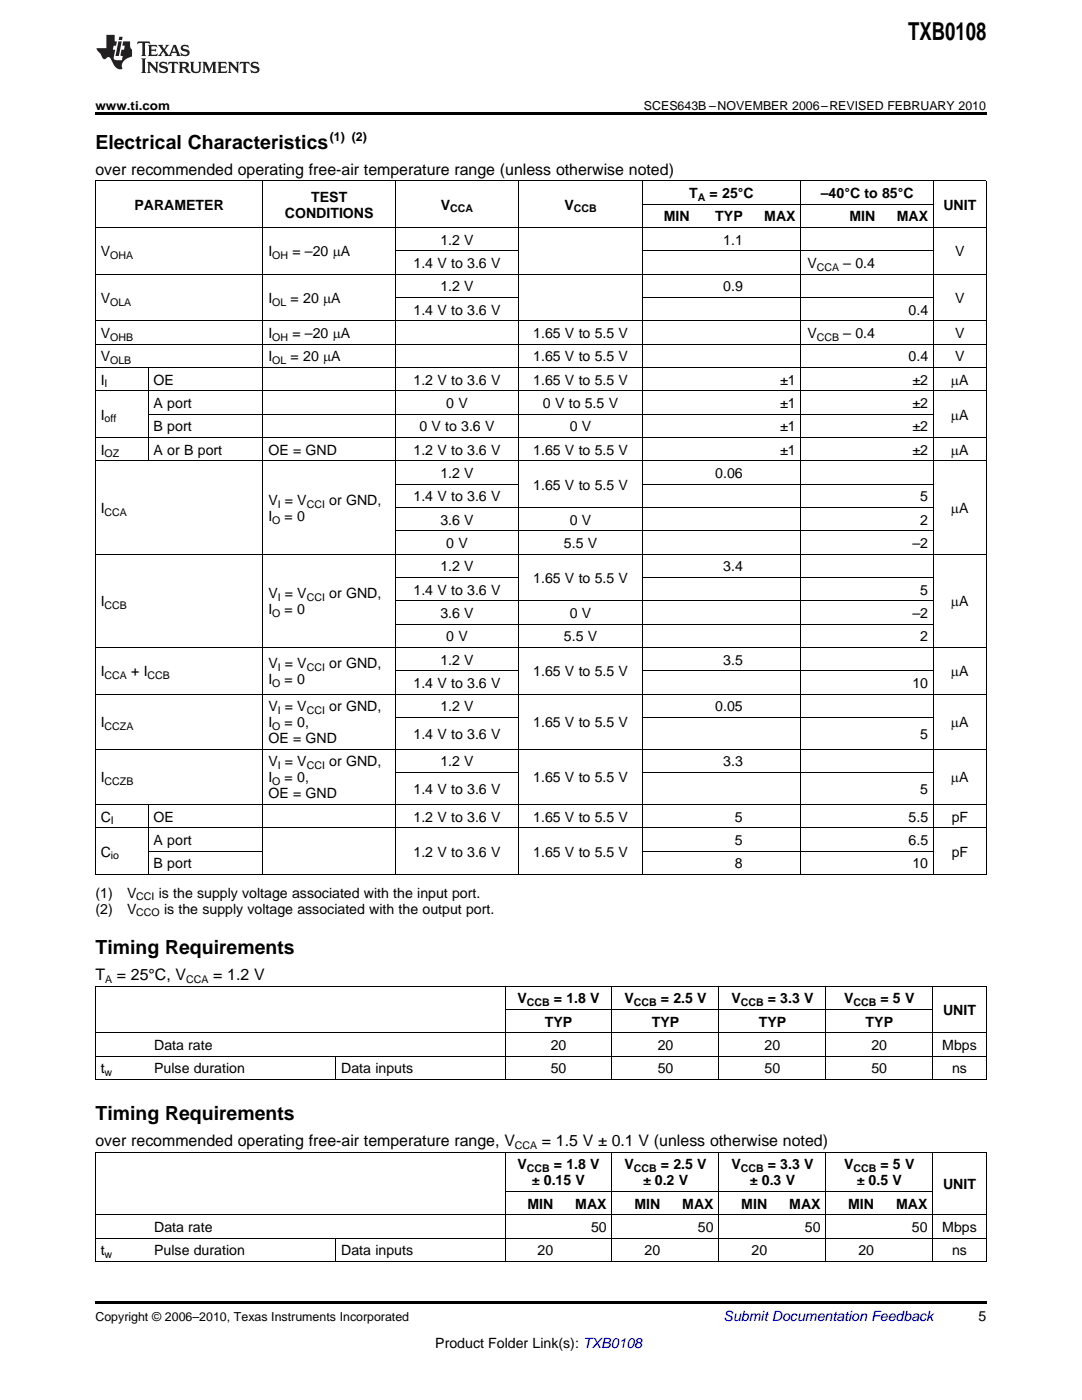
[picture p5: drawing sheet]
<svg xmlns="http://www.w3.org/2000/svg" width="216mm" height="279mm" viewBox="0 0 216 279" stroke-linecap="round" stroke-linejoin="round" font-family="sans-serif">
<defs><g id="words">
<text font-size="4.9" x="181.2" y="7.9">TXB0108</text>
<g font-size="3.9">
<text x="19" y="29.7">Electrical Characteristics</text>
<text x="19" y="190.4">Timing Requirements</text>
<text x="19" y="223.6">Timing Requirements</text>
</g>
<g font-size="3.2">
<text x="19" y="34.9">over recommended operating free-air temperature range (unless otherwise noted)</text>
<text x="19" y="195.6">T</text>
<text x="23.3" y="195.6">= 25°C, V</text>
<text x="42.5" y="195.6">= 1.2 V</text>
<text x="19" y="228.7">over recommended operating free-air temperature range, V</text>
<text x="108.1" y="228.7">= 1.5 V ± 0.1 V (unless otherwise noted)</text>
</g>
<g font-size="2.8">
<text x="26.8" y="41.8">PARAMETER</text>
<text x="62.1" y="40.3">TEST</text>
<text x="87.9" y="41.8">V</text>
<text x="112.6" y="41.8">V</text>
<text x="137.5" y="39.5">T</text>
<text x="141.6" y="39.5">= 25°C</text>
<text x="163.8" y="39.5">–40°C to 85°C</text>
<text x="188.2" y="41.8">UNIT</text>
<text x="56.8" y="43.4">CONDITIONS</text>
<text x="132.5" y="44.2">MIN</text>
<text x="142.7" y="44.2">TYP</text>
<text x="152.5" y="44.2">MAX</text>
<text x="169.5" y="44.2">MIN</text>
<text x="178.9" y="44.2">MAX</text>
<text x="20.1" y="51.2">V</text>
<text x="53.6" y="51.2">I</text>
<text x="58.3" y="51.2">= –20 mA</text>
<text x="82.5" y="53.5">1.4 V to 3.6 V</text>
<text x="87.9" y="48.8">1.2 V</text>
<text x="144.3" y="48.8">1.1</text>
<text x="161.1" y="53.5">V</text>
<text x="168.3" y="53.5">– 0.4</text>
<text x="190.6" y="51.2">V</text>
<text x="87.9" y="58.1">1.2 V</text>
<text x="144.3" y="58.1">0.9</text>
<text x="20.1" y="60.5">V</text>
<text x="53.6" y="60.5">I</text>
<text x="58" y="60.5">= 20 mA</text>
<text x="82.5" y="62.8">1.4 V to 3.6 V</text>
<text x="181.3" y="62.8">0.4</text>
<text x="190.6" y="60.5">V</text>
<text x="20.1" y="67.5">V</text>
<text x="53.6" y="67.5">I</text>
<text x="58.3" y="67.5">= –20 mA</text>
<text x="106.4" y="67.5">1.65 V to 5.5 V</text>
<text x="161.1" y="67.5">V</text>
<text x="168.3" y="67.5">– 0.4</text>
<text x="190.6" y="67.5">V</text>
<text x="20.1" y="72.1">V</text>
<text x="20.1" y="76.8">I</text>
<text x="30.7" y="76.8">OE</text>
<text x="53.6" y="72.1">I</text>
<text x="58" y="72.1">= 20 mA</text>
<text x="82.5" y="76.8">1.2 V to 3.6 V</text>
<text x="106.4" y="72.1">1.65 V to 5.5 V</text>
<text x="106.4" y="76.8">1.65 V to 5.5 V</text>
<text x="155.7" y="76.8">±1</text>
<text x="181.3" y="72.1">0.4</text>
<text x="182.1" y="76.8">±2</text>
<text x="189.8" y="76.8">mA</text>
<text x="190.6" y="72.1">V</text>
<text x="20.1" y="83.7">I</text>
<text x="30.7" y="81.4">A port</text>
<text x="89" y="81.4">0 V</text>
<text x="108.3" y="81.4">0 V to 5.5 V</text>
<text x="155.7" y="81.4">±1</text>
<text x="182.1" y="81.4">±2</text>
<text x="189.8" y="83.7">mA</text>
<text x="30.7" y="86.1">B port</text>
<text x="83.7" y="86.1">0 V to 3.6 V</text>
<text x="113.7" y="86.1">0 V</text>
<text x="155.7" y="86.1">±1</text>
<text x="182.1" y="86.1">±2</text>
<text x="20.1" y="90.7">I</text>
<text x="30.7" y="90.7">A or B port</text>
<text x="53.6" y="90.7">OE = GND</text>
<text x="82.5" y="90.7">1.2 V to 3.6 V</text>
<text x="87.9" y="95.4">1.2 V</text>
<text x="106.4" y="90.7">1.65 V to 5.5 V</text>
<text x="142.7" y="95.4">0.06</text>
<text x="155.7" y="90.7">±1</text>
<text x="182.1" y="90.7">±2</text>
<text x="189.8" y="90.7">mA</text>
<text x="53.6" y="100.8">V = V</text>
<text x="65.7" y="100.8">or GND,</text>
<text x="82.5" y="100">1.4 V to 3.6 V</text>
<text x="106.4" y="97.7">1.65 V to 5.5 V</text>
<text x="183.6" y="100">5</text>
<text x="20.1" y="102.4">I</text>
<text x="53.6" y="104">I</text>
<text x="56.8" y="104">= 0</text>
<text x="87.9" y="104.7">3.6 V</text>
<text x="113.7" y="104.7">0 V</text>
<text x="183.6" y="104.7">2</text>
<text x="189.8" y="102.4">mA</text>
<text x="89" y="109.4">0 V</text>
<text x="112.5" y="109.4">5.5 V</text>
<text x="182.1" y="109.4">–2</text>
<text x="53.6" y="119.4">V = V</text>
<text x="65.7" y="119.4">or GND,</text>
<text x="82.5" y="118.7">1.4 V to 3.6 V</text>
<text x="87.9" y="114">1.2 V</text>
<text x="106.4" y="116.3">1.65 V to 5.5 V</text>
<text x="144.3" y="114">3.4</text>
<text x="183.6" y="118.7">5</text>
<text x="20.1" y="121">I</text>
<text x="53.6" y="122.6">I</text>
<text x="56.8" y="122.6">= 0</text>
<text x="87.9" y="123.3">3.6 V</text>
<text x="113.7" y="123.3">0 V</text>
<text x="182.1" y="123.3">–2</text>
<text x="189.8" y="121">mA</text>
<text x="89" y="128">0 V</text>
<text x="112.5" y="128">5.5 V</text>
<text x="183.6" y="128">2</text>
<text x="20.1" y="135">I</text>
<text x="26.2" y="135">+ I</text>
<text x="53.6" y="133.4">V = V</text>
<text x="53.6" y="136.6">I</text>
<text x="56.8" y="136.6">= 0</text>
<text x="65.7" y="133.4">or GND,</text>
<text x="82.5" y="137.3">1.4 V to 3.6 V</text>
<text x="87.9" y="132.6">1.2 V</text>
<text x="106.4" y="135">1.65 V to 5.5 V</text>
<text x="144.3" y="132.6">3.5</text>
<text x="182.1" y="137.3">10</text>
<text x="189.8" y="135">mA</text>
<text x="53.6" y="142">V = V</text>
<text x="65.7" y="142">or GND,</text>
<text x="87.9" y="142">1.2 V</text>
<text x="142.7" y="142">0.05</text>
<text x="20.1" y="145.1">I</text>
<text x="53.6" y="145.1">I</text>
<text x="53.6" y="148.3">OE = GND</text>
<text x="56.8" y="145.1">= 0,</text>
<text x="82.5" y="147.5">1.4 V to 3.6 V</text>
<text x="106.4" y="145.1">1.65 V to 5.5 V</text>
<text x="183.6" y="147.5">5</text>
<text x="189.8" y="145.1">mA</text>
<text x="53.6" y="153">V = V</text>
<text x="65.7" y="153">or GND,</text>
<text x="87.9" y="153">1.2 V</text>
<text x="144.3" y="153">3.3</text>
<text x="20.1" y="156.1">I</text>
<text x="53.6" y="156.1">I</text>
<text x="53.6" y="159.3">OE = GND</text>
<text x="56.8" y="156.1">= 0,</text>
<text x="82.5" y="158.5">1.4 V to 3.6 V</text>
<text x="106.4" y="156.1">1.65 V to 5.5 V</text>
<text x="183.6" y="158.5">5</text>
<text x="189.8" y="156.1">mA</text>
<text x="20.1" y="164">C</text>
<text x="30.7" y="164">OE</text>
<text x="82.5" y="164">1.2 V to 3.6 V</text>
<text x="106.4" y="164">1.65 V to 5.5 V</text>
<text x="146.6" y="164">5</text>
<text x="181.3" y="164">5.5</text>
<text x="189.9" y="164">pF</text>
<text x="20.1" y="171">C</text>
<text x="30.7" y="168.6">A port</text>
<text x="30.7" y="173.3">B port</text>
<text x="82.5" y="171">1.2 V to 3.6 V</text>
<text x="106.4" y="171">1.65 V to 5.5 V</text>
<text x="146.6" y="168.6">5</text>
<text x="146.6" y="173.3">8</text>
<text x="181.3" y="168.6">6.5</text>
<text x="182.1" y="173.3">10</text>
<text x="189.9" y="171">pF</text>
<text x="19" y="179.1">(1)</text>
<text x="25.4" y="179.1">V</text>
<text x="31.7" y="179.1">is the supply voltage associated with the input port.</text>
<text x="19" y="182.3">(2)</text>
<text x="25.4" y="182.3">V</text>
<text x="32.7" y="182.3">is the supply voltage associated with the output port.</text>
<text x="103.3" y="200.2">V</text>
<text x="110.5" y="200.2">= 1.8 V</text>
<text x="124.6" y="200.2">V</text>
<text x="131.9" y="200.2">= 2.5 V</text>
<text x="145.9" y="200.2">V</text>
<text x="153.2" y="200.2">= 3.3 V</text>
<text x="168.4" y="200.2">V</text>
<text x="175.7" y="200.2">= 5 V</text>
<text x="188.2" y="202.6">UNIT</text>
<text x="30.8" y="209.5">Data rate</text>
<text x="108.7" y="204.9">TYP</text>
<text x="109.9" y="209.5">20</text>
<text x="130.1" y="204.9">TYP</text>
<text x="131.2" y="209.5">20</text>
<text x="151.4" y="204.9">TYP</text>
<text x="152.6" y="209.5">20</text>
<text x="172.7" y="204.9">TYP</text>
<text x="173.9" y="209.5">20</text>
<text x="188" y="209.5">Mbps</text>
<text x="20.1" y="214.2">t</text>
<text x="30.8" y="214.2">Pulse duration</text>
<text x="68.1" y="214.2">Data inputs</text>
<text x="109.9" y="214.2">50</text>
<text x="131.2" y="214.2">50</text>
<text x="152.6" y="214.2">50</text>
<text x="173.9" y="214.2">50</text>
<text x="190" y="214.2">ns</text>
<text x="103.3" y="233.4">V</text>
<text x="110.5" y="233.4">= 1.8 V</text>
<text x="124.6" y="233.4">V</text>
<text x="131.9" y="233.4">= 2.5 V</text>
<text x="145.9" y="233.4">V</text>
<text x="153.2" y="233.4">= 3.3 V</text>
<text x="168.4" y="233.4">V</text>
<text x="175.7" y="233.4">= 5 V</text>
<text x="106.2" y="236.6">± 0.15 V</text>
<text x="128.3" y="236.6">± 0.2 V</text>
<text x="149.6" y="236.6">± 0.3 V</text>
<text x="171" y="236.6">± 0.5 V</text>
<text x="188.2" y="237.3">UNIT</text>
<text x="30.8" y="245.9">Data rate</text>
<text x="105.2" y="241.2">MIN</text>
<text x="114.8" y="241.2">MAX</text>
<text x="117.9" y="245.9">50</text>
<text x="126.6" y="241.2">MIN</text>
<text x="136.1" y="241.2">MAX</text>
<text x="139.3" y="245.9">50</text>
<text x="147.9" y="241.2">MIN</text>
<text x="157.5" y="241.2">MAX</text>
<text x="160.6" y="245.9">50</text>
<text x="169.2" y="241.2">MIN</text>
<text x="178.8" y="241.2">MAX</text>
<text x="182" y="245.9">50</text>
<text x="188" y="245.9">Mbps</text>
<text x="20.1" y="250.5">t</text>
<text x="30.8" y="250.5">Pulse duration</text>
<text x="68.1" y="250.5">Data inputs</text>
<text x="107.3" y="250.5">20</text>
<text x="128.6" y="250.5">20</text>
<text x="150" y="250.5">20</text>
<text x="171.3" y="250.5">20</text>
<text x="190" y="250.5">ns</text>
<text x="195.3" y="263.6">5</text>
<text x="86.9" y="269">Product Folder Link(s): TXB0108</text>
</g>
<text font-size="2.8" fill="#0000c8" x="144.4" y="263.6">Submit Documentation Feedback</text>
<g font-size="2.5">
<text x="19" y="21.9">www.ti.com</text>
<text x="128.5" y="21.9">SCES643B –NOVEMBER 2006–REVISED FEBRUARY 2010</text>
<text x="65.8" y="28.2">(1) (2)</text>
<text x="19" y="263.6">Copyright © 2006–2010, Texas Instruments Incorporated</text>
</g>
<g font-size="2.1">
<text x="139.2" y="40.1">A</text>
<text x="89.8" y="42.4">CCA</text>
<text x="114.5" y="42.4">CCB</text>
<text x="22" y="51.7">OHA</text>
<text x="54.3" y="51.7">OH</text>
<text x="163" y="54">CCA</text>
<text x="22" y="61">OLA</text>
<text x="54.3" y="61">OL</text>
<text x="22" y="68">OHB</text>
<text x="54.3" y="68">OH</text>
<text x="163" y="68">CCB</text>
<text x="20.9" y="77.3">I</text>
<text x="22" y="72.7">OLB</text>
<text x="54.3" y="72.7">OL</text>
<text x="20.9" y="84.3">off</text>
<text x="20.9" y="91.3">OZ</text>
<text x="55.4" y="101.4">I</text>
<text x="61.2" y="101.4">CCI</text>
<text x="20.9" y="102.9">CCA</text>
<text x="54.3" y="104.5">O</text>
<text x="55.4" y="120">I</text>
<text x="61.2" y="120">CCI</text>
<text x="20.9" y="121.6">CCB</text>
<text x="54.3" y="123.2">O</text>
<text x="20.9" y="135.5">CCA</text>
<text x="29.4" y="135.5">CCB</text>
<text x="54.3" y="137.1">O</text>
<text x="55.4" y="133.9">I</text>
<text x="61.2" y="133.9">CCI</text>
<text x="55.4" y="142.5">I</text>
<text x="61.2" y="142.5">CCI</text>
<text x="20.9" y="145.7">CCZA</text>
<text x="54.3" y="145.7">O</text>
<text x="55.4" y="153.5">I</text>
<text x="61.2" y="153.5">CCI</text>
<text x="20.9" y="156.7">CCZB</text>
<text x="54.3" y="156.7">O</text>
<text x="22.1" y="164.5">I</text>
<text x="22.1" y="171.5">io</text>
<text x="27.2" y="179.7">CCI</text>
<text x="27.2" y="182.9">CCO</text>
<text x="21" y="196.2">A</text>
<text x="37.1" y="196.2">CCA</text>
<text x="105.1" y="200.8">CCB</text>
<text x="126.5" y="200.8">CCB</text>
<text x="147.8" y="200.8">CCB</text>
<text x="170.3" y="200.8">CCB</text>
<text x="20.9" y="214.8">w</text>
<text x="102.7" y="229.4">CCA</text>
<text x="105.1" y="234">CCB</text>
<text x="126.5" y="234">CCB</text>
<text x="147.8" y="234">CCB</text>
<text x="170.3" y="234">CCB</text>
<text x="20.9" y="251.1">w</text>
</g>
</g></defs>
<g fill="#231f20">
<path d="M27.5 8.3l-.1 .5 .4-.2h.6v.1v2.1l-.2 .4h1l-.3-.4v-2.1l.1-.1h.5l.5 .2-.2-.5zM29.5 9l.2 .3v1.5l-.2 .4h1.8l.2-.6a1.04 1.04 0 0 1-1.3 .2v-.7h.6l.3 .2v-.6l-.3 .2h-.6v-.6l.8-.1 .4 .3-.2-.5zM31.5 9l.9 1.1-.9 1.1h.8l-.2-.2 .5-.7 .4 .7-.2 .2h1.5l-.1-.2 .1-.4h.9l.1 .4-.2 .2h1l-.3-.3-.7-1.9h-.5l-.9 2-.8-1 .9-1h-.8l.1 .3-.3 .5-.4-.6 .2-.2zM34.7 9.3l.4 1h-.7zM36.3 9.1a.63 .63 0 0 0-.2 .7 .63 .63 0 0 0 .6 .4l.6 .2 .1 .2a.75 .75 0 0 1-.7 .4 .75 .75 0 0 1-.6-.5l.1 .7 .1-.1a1.11 1.11 0 0 0 1.5-.6 1.13 1.13 0 0 0-1.2-.8l-.1-.4a1.04 1.04 0 0 1 1.2 .2l-.2-.5-.1 .1-.5-.2zM28.2 11.7l.2 .3v2.2l-.2 .4h1l-.3-.4v-2.2l.3-.3zM29.3 12.3l.3 .4v1.5l-.3 .4h.8l-.2-.4v-1.3l1.5 1.7v-1.9l.2-.4h-.7l.2 .4v.9l-1.1-1.3zM32 12.5a.62 .62 0 0 0-.2 .7 .62 .62 0 0 0 .6 .4l.6 .1 .1 .3a.76 .76 0 0 1-.7 .3 .76 .76 0 0 1-.6-.4l.1 .7 .1-.1a1.11 1.11 0 0 0 1.5-.6 1.13 1.13 0 0 0-1.2-.8l-.1-.4a1.04 1.04 0 0 1 1.2 .2l-.2-.6-.1 .1-.5-.1zM33.7 12.3l-.2 .7a.61 .61 0 0 1 .8-.4v1.6l-.2 .4h.9l-.2-.4v-1.6a.63 .63 0 0 1 .8 .4l-.2-.7zM35.6 12.3l.3 .4v1.5l-.3 .4h1l-.2-.2v-.8l.5 .2a.76 .76 0 0 0 1.2 .7l-1-1a.58 .58 0 0 0 .6-.5 .58 .58 0 0 0-.5-.6zM36.4 12.7l.1-.1a.45 .45 0 0 1 .5 .1 .45 .45 0 0 1 .1 .5l-.7 .2zM37.9 12.3l.2 .2a2.17 2.17 0 0 0 .3 1.9 .99 .99 0 0 0 1.6-.6v-1.1l.2-.4h-.7l.2 .2a1.92 1.92 0 0 1-.2 1.8 .6 .6 0 0 1-.9-.5v-1.1l.2-.4zM40.4 12.3l.2 .4v1.5l-.2 .4h.7l-.2-.4v-1.4l.8 1.8 .8-1.8v1.4l-.2 .4h.9l-.2-.4v-1.5l.2-.4h-.8l-.6 1.5-.6-1.5zM43.4 12.3l.2 .4v1.5l-.2 .4h1.8l.2-.6a1.04 1.04 0 0 1-1.3 .2v-.7h.5l.4 .2v-.6l-.4 .2h-.5v-.7h.8l.3 .3-.1-.6zM45.5 12.3l.2 .4v1.5l-.2 .4h.7l-.2-.4v-1.3l1.5 1.7v-1.9l.2-.4h-.7l.2 .4v.9l-1.1-1.3zM47.9 12.3l-.1 .7a.61 .61 0 0 1 .8-.4v1.6l-.3 .4h1l-.3-.4 .1-1.6a.63 .63 0 0 1 .7 .4l-.1-.7zM50.2 12.5a.62 .62 0 0 0-.2 .7 .62 .62 0 0 0 .6 .4l.6 .1 .2 .3a.76 .76 0 0 1-.8 .3 .76 .76 0 0 1-.6-.4l.1 .7 .2-.1a1.11 1.11 0 0 0 1.5-.6 1.13 1.13 0 0 0-1.3-.8l-.1-.4a1.04 1.04 0 0 1 1.2 .2l-.1-.6-.2 .1-.5-.1z"/>
<path d="M21.2 7v2.6h-1.9l.1 .4 .7 .9a.91 .91 0 0 0 1 .9 .56 .56 0 0 1 .5-.4 .56 .56 0 0 1 .5 .3l.4 .8a1.53 1.53 0 0 0 1.9 1.2 1.54 1.54 0 0 1 1-2.1l.9-.3v-1.4a1.52 1.52 0 0 1-.3-1.6h-1.4l-.2 .8h.5l-.2 .8h-.4l-.2 1v.2l.4 .1-.2 .8a1.93 1.93 0 0 1-1.6-.2l.3-1.9h-.5l.2-.8h.4l.2-.8h-.4v-1.3zM23.6 8.3l-.6 2.9h.7l.6-2.9zM23.8 7.3l-.1 .7h.6l.2-.7z"/>
</g>
<path d="M19 22.5h177.8v.5h-177.8zM19 259.7h177.8v.5h-177.8z" fill="#000"/>
<g fill="none" stroke="#000" stroke-width=".2">
<path d="M19 36.1h177.8M19.1 36.1v138.5M52.4 36.1v138.5M78.8 36.1v138.5M103.5 36.1v138.5M128.1 36.1v138.5M159.8 36.1v138.5M186.2 36.1v138.5M196.8 36.1v138.5M19 54.7h177.8M19 45.4h177.8M78.9 59.4h24.6"/>
<path d="M78.9 50h24.6M128.2 59.4h58.1M128.2 50h58.1M128.2 40.7h58.1M19 78h177.8M19 73.3h177.8M19 68.7h177.8M19 64h177.8M29.5 73.4v18.6M19 92h177.8M19 87.3h177.8M29.6 82.6h156.7"/>
<path d="M78.9 96.6h24.6M128.2 96.6h58.1M19 110.6h177.8M78.9 119.9h107.4M78.9 115.2h24.6M78.9 105.9h107.4M78.9 101.3h107.4M128.2 115.2h58.1M19 138.5h177.8M19 129.2h177.8M78.9 133.9h24.6M78.9 124.5h107.4"/>
<path d="M128.2 133.9h58.1M19 149.5h177.8M78.9 154.2h24.6M78.9 143.2h24.6M128.2 154.2h58.1M128.2 143.2h58.1M19 174.5h177.8M19 165.2h177.8M19 160.5h177.8M29.5 160.6v14M29.6 169.8h22.9M128.2 169.8h58.1"/>
<path d="M19 196.8h177.8M19.1 196.8v18.7M100.8 196.8v18.7M122.1 196.8v18.7M143.5 196.8v18.7M164.8 196.8v18.7M186.1 196.8v18.7M196.8 196.8v18.7M19 215.4h177.8M19 210.8h177.8M19 206.1h177.8M67 210.8v4.7"/>
<path d="M100.8 201.5h85.3M19 230h177.8M19.1 230v21.8M100.8 230v21.8M100.8 237.8h85.3M122.1 230v21.8M143.5 230v21.8M164.8 230v21.8M186.1 230v21.8M196.8 230v21.8M19 251.8h177.8M19 247.1h177.8"/>
<path d="M19 242.4h177.8M67 247.2v4.6"/>
</g>
<use href="#words"/>
</svg>
